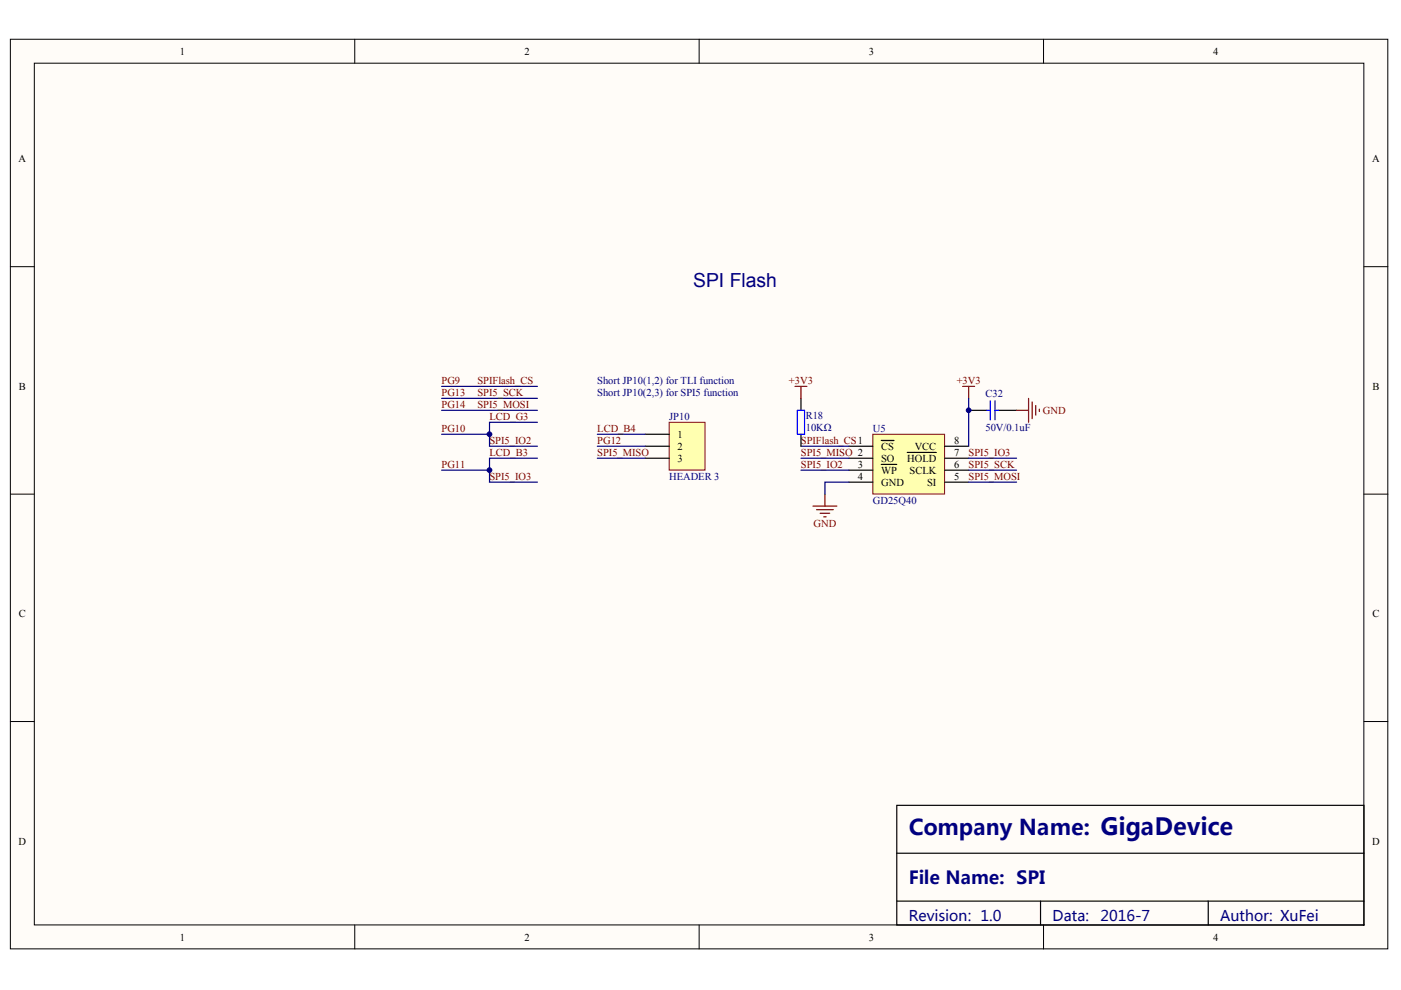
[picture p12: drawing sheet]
<svg xmlns="http://www.w3.org/2000/svg" width="297mm" height="210mm" viewBox="0 0 297 210" stroke-linecap="round" stroke-linejoin="round" font-family="sans-serif">
<defs><g id="words">
<text font-size="4.6" fill="#000080" x="192.7" y="177.1">Company Name: GigaDevice</text>
<text font-size="4.1" fill="#000080" x="147" y="60.8">SPI Flash</text>
<text font-size="3.8" fill="#000080" x="192.7" y="187.5">File Name: SPI</text>
<g font-size="3.1" fill="#000080">
<text x="192.7" y="195.4">Revision: 1.0</text>
<text x="223.2" y="195.4">Data:</text>
<text x="233.3" y="195.4">2016-7</text>
<text x="258.7" y="195.4">Author: XuFei</text>
</g>
<g font-size="2.2">
<text x="38.2" y="11.6">1</text>
<text x="111.2" y="11.6">2</text>
<text x="184.2" y="11.6">3</text>
<text x="257.2" y="11.6">4</text>
<text x="4" y="34.4">A</text>
<text x="290.9" y="34.4">A</text>
<text x="4" y="82.6">B</text>
<text x="291" y="82.6">B</text>
<text x="143.7" y="92.8">1</text>
<text x="143.7" y="95.4">2</text>
<text x="186.8" y="95.4">CS</text>
<text x="193.9" y="95.4">VCC</text>
<text x="202.3" y="94.1">8</text>
<text x="143.7" y="97.9">3</text>
<text x="181.9" y="99.2">3</text>
<text x="181.9" y="101.7">4</text>
<text x="186.8" y="97.9">SO</text>
<text x="186.8" y="100.5">WP</text>
<text x="192.3" y="97.9">HOLD</text>
<text x="192.9" y="100.5">SCLK</text>
<text x="202.3" y="101.7">5</text>
<text x="202.3" y="99.2">6</text>
<text x="202.3" y="96.7">7</text>
<text x="186.8" y="103">GND</text>
<text x="196.6" y="103">SI</text>
<text x="4" y="130.9">C</text>
<text x="291" y="130.9">C</text>
<text x="4" y="179.1">D</text>
<text x="290.9" y="179.1">D</text>
<text x="38.2" y="199.4">1</text>
<text x="111.2" y="199.4">2</text>
<text x="184.2" y="199.4">3</text>
<text x="257.2" y="199.4">4</text>
</g>
<g font-size="2.2" fill="#800000">
<text x="93.6" y="81.4">PG9</text>
<text x="93.6" y="84">PG13</text>
<text x="101.2" y="81.4">SPIFlash_CS</text>
<text x="101.2" y="84">SPI5_SCK</text>
<text x="167.3" y="81.4">+3V3</text>
<text x="202.8" y="81.4">+3V3</text>
<text x="93.6" y="86.5">PG14</text>
<text x="101.2" y="86.5">SPI5_MOSI</text>
<text x="103.8" y="89">LCD_G3</text>
<text x="221.1" y="87.8">GND</text>
<text x="93.6" y="91.6">PG10</text>
<text x="103.8" y="94.1">SPI5_IO2</text>
<text x="126.6" y="94.1">PG12</text>
<text x="126.6" y="91.6">LCD_B4</text>
<text x="169.8" y="94.1">SPIFlash_CS1</text>
<text x="93.6" y="99.2">PG11</text>
<text x="103.8" y="101.7">SPI5_IO3</text>
<text x="103.8" y="96.7">LCD_B3</text>
<text x="126.6" y="96.7">SPI5_MISO</text>
<text x="169.8" y="96.7">SPI5_MISO 2</text>
<text x="169.8" y="99.2">SPI5_IO2</text>
<text x="205.4" y="99.2">SPI5_SCK</text>
<text x="205.4" y="101.7">SPI5_MOSI</text>
<text x="205.4" y="96.7">SPI5_IO3</text>
<text x="172.5" y="111.8">GND</text>
</g>
<g font-size="2.2" fill="#000080">
<text x="126.6" y="81.4">Short JP10(1,2) for TLI function</text>
<text x="126.6" y="84">Short JP10(2,3) for SPI5 function</text>
<text x="141.9" y="89">JP10</text>
<text x="170.8" y="88.8">R18</text>
<text x="208.9" y="84.2">C32</text>
<text x="170.8" y="91.3">10KΩ</text>
<text x="185.1" y="91.6">U5</text>
<text x="208.9" y="91.3">50V/0.1uF</text>
<text x="141.9" y="101.7">HEADER 3</text>
<text x="185.1" y="106.8">GD25Q40</text>
</g>
</g></defs>
<g fill="#fffcf8" stroke="#000" stroke-width=".21">
<path d="M2.2 8.3h292v192.9h-292z"/>
<path d="M7.3 13.4h281.9v182.7h-281.9z"/>
</g>
<path d="M75.2 8.3v5.1M148.2 8.3v5.1M221.2 8.3v5.1M2.2 56.5h5.1M289.2 56.5h5.1M2.2 104.8h5.1M289.2 104.8h5.1M2.2 153h5.1M289.2 153h5.1M75.2 196.1v5.1M148.2 196.1v5.1M221.2 196.1v5.1" fill="none" stroke="#000" stroke-width=".21"/>
<path d="M190.1 170.8h99.1v25.3h-99.1zM190.1 180.9h99.1M190.1 191.1h99.1M220.6 191.1v5M256.2 191.1v5" fill="none" stroke="#000" stroke-width=".25"/>
<path d="M185.1 92.1h15.2v12.6h-15.2z" fill="#ffffb0" stroke="#800000" stroke-width=".21"/>
<g fill="none" stroke="#000" stroke-width=".25">
<path d="M169.8 84.5v2.5M169.8 92.1v2.5M180 94.6h5.1M180 97.2h5.1M180 99.7h5.1M186.8 93.4h2.8M186.8 98.5h3.3M192.3 95.9h6.2M200.3 94.6h5.1M200.3 97.2h5.1M200.3 99.7h5.1M205.4 87h3.8"/>
<path d="M211.7 87h3.8M180 102.2h5.1M200.3 102.2h5.1"/>
</g>
<g fill="none" stroke="#800000" stroke-width=".25">
<path d="M168.5 81.9h2.6M169.8 81.9v2.6M204.1 81.9h2.5M205.4 81.9v2.6M215.5 87h2.6M218.1 84.5v5M218.8 85.2v3.6M219.6 86v2M220.4 86.7v.6M172.4 107.3h5M173.1 108.1h3.6M173.9 108.8h2"/>
<path d="M174.6 109.6h.6M174.9 104.8v2.5"/>
</g>
<path d="M93.6 87h20.3M169.8 94.6h10.2M169.8 97.2h10.2M205.4 99.7h10.1M180 102.2h-5.1v2.6M205.4 102.2h10.1" fill="none" stroke="#000080" stroke-width=".25"/>
<path d="M169.1 87h1.5v5.1h-1.5zM209.2 87h.7M209.9 85v4M211 87h.7M211 85v4" fill="none" stroke="#00f" stroke-width=".25"/>
<path d="M141.9 89.5h7.6v10.2h-7.6z" fill="#ffffb0" stroke="#800000" stroke-width=".21"/>
<path d="M136.8 92.1h5.1M136.8 94.6h5.1M136.8 97.2h5.1" fill="none" stroke="#000" stroke-width=".25"/>
<path d="M93.6 92.1h10.2M93.6 99.7h10.2M93.6 81.9h20.3M93.6 84.5h20.3M113.9 89.5h-10.1v5.1h10.1M113.9 97.2h-10.1v5h10.1M126.6 94.6h10.2M126.6 97.2h10.2M126.6 92.1h10.2M169.8 99.7h10.2M205.4 97.2h10.1M205.4 84.5v10.1" fill="none" stroke="#000080" stroke-width=".25"/>
<g fill="#000080" stroke="#000080" stroke-width=".21">
<circle cx="103.8" cy="99.7" r=".5"/>
<circle cx="103.8" cy="92.1" r=".5"/>
<circle cx="205.4" cy="87" r=".5"/>
</g>
<use href="#words"/>
</svg>
